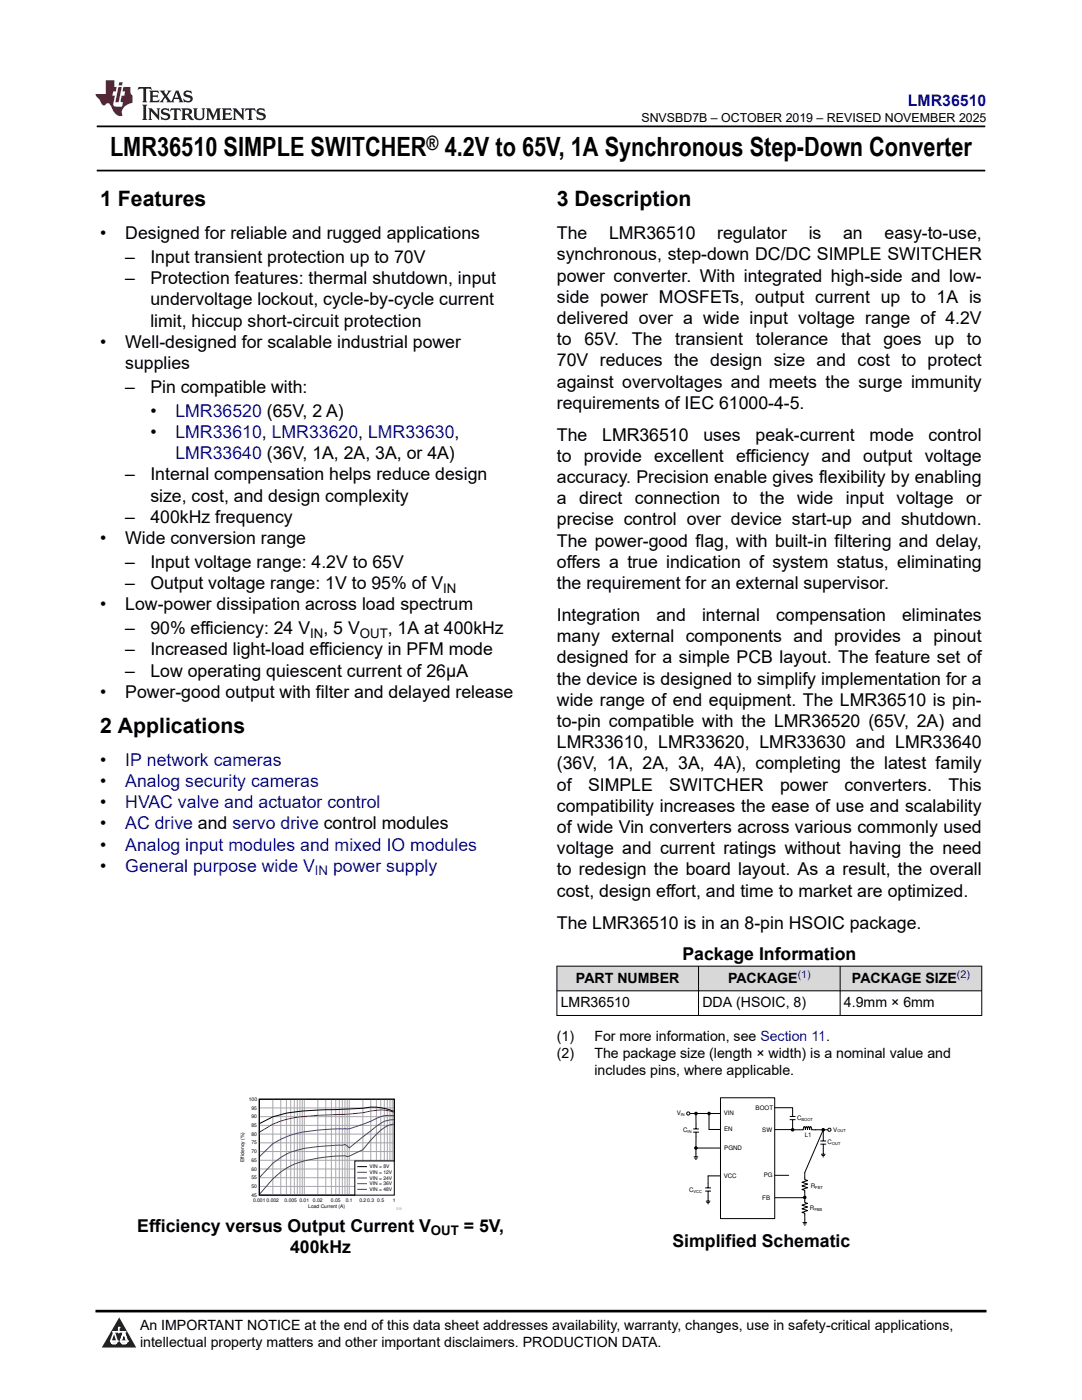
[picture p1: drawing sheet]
<svg xmlns="http://www.w3.org/2000/svg" width="216mm" height="279mm" viewBox="0 0 216 279" stroke-linecap="round" stroke-linejoin="round" font-family="sans-serif">
<defs><g id="words">
<text font-size="5.3" x="22" y="31.2">LMR36510 SIMPLE SWITCHER 4.2V to 65V, 1A Synchronous Step-Down Converter</text>
<g font-size="4.2">
<text x="20" y="41.2">1 Features</text>
<text x="111.1" y="41.2">3 Description</text>
<text x="20" y="146.2">2 Applications</text>
</g>
<text font-size="4" x="85.1" y="29.9">®</text>
<g font-size="3.5">
<text x="20" y="47.7">•</text>
<text x="25" y="47.7">Designed for reliable and rugged applications</text>
<text x="111.1" y="47.7">The</text>
<text x="121.5" y="47.7">LMR36510</text>
<text x="143.1" y="47.7">regulator</text>
<text x="161.4" y="47.7">is</text>
<text x="168.2" y="47.7">an</text>
<text x="176.5" y="47.7">easy-to-use,</text>
<text x="25" y="52.5">–</text>
<text x="30" y="52.5">Input transient protection up to 70V</text>
<text x="111.1" y="52">synchronous, step-down DC/DC SIMPLE SWITCHER</text>
<text x="25" y="56.7">–</text>
<text x="30" y="56.7">Protection features: thermal shutdown, input</text>
<text x="111.1" y="56.2">power converter. With integrated high-side and low-</text>
<text x="30" y="61">undervoltage lockout, cycle-by-cycle current</text>
<text x="30" y="65.2">limit, hiccup short-circuit protection</text>
<text x="111.1" y="64.7">delivered over a wide input voltage range of 4.2V</text>
<text x="111.1" y="60.4">side power MOSFETs, output current up to 1A is</text>
<text x="20" y="69.4">•</text>
<text x="25" y="69.4">Well-designed for scalable industrial power</text>
<text x="111.1" y="68.9">to</text>
<text x="116.6" y="68.9">65V.</text>
<text x="126.1" y="68.9">The</text>
<text x="134.7" y="68.9">transient</text>
<text x="150.8" y="68.9">tolerance</text>
<text x="167.9" y="68.9">that</text>
<text x="176.3" y="68.9">goes</text>
<text x="186.5" y="68.9">up</text>
<text x="193" y="68.9">to</text>
<text x="25" y="73.7">supplies</text>
<text x="111.1" y="77.4">against overvoltages and meets the surge immunity</text>
<text x="111.1" y="73.1">70V reduces the design size and cost to protect</text>
<text x="25" y="78.4">–</text>
<text x="30" y="78.4">Pin compatible with:</text>
<text x="30" y="83.2">•</text>
<text x="111.1" y="81.6">requirements of IEC 61000-4-5.</text>
<text x="30" y="87.4">•</text>
<text x="111.1" y="87.9">The</text>
<text x="120.2" y="87.9">LMR36510</text>
<text x="140.4" y="87.9">uses</text>
<text x="150.8" y="87.9">peak-current</text>
<text x="173.5" y="87.9">mode</text>
<text x="185.3" y="87.9">control</text>
<text x="25" y="95.9">–</text>
<text x="30" y="95.9">Internal compensation helps reduce design</text>
<text x="111.1" y="92.2">to provide excellent efficiency and output voltage</text>
<text x="30" y="100.1">size, cost, and design complexity</text>
<text x="111.1" y="100.6">a</text>
<text x="111.1" y="96.4">accuracy. Precision enable gives flexibility by enabling</text>
<text x="115.6" y="100.6">direct</text>
<text x="126.7" y="100.6">connection</text>
<text x="146.2" y="100.6">to</text>
<text x="151.6" y="100.6">the</text>
<text x="159" y="100.6">wide</text>
<text x="168.8" y="100.6">input</text>
<text x="178.9" y="100.6">voltage</text>
<text x="192.8" y="100.6">or</text>
<text x="25" y="104.3">–</text>
<text x="30" y="104.3">400kHz frequency</text>
<text x="111.1" y="104.9">precise control over device start-up and shutdown.</text>
<text x="20" y="108.6">•</text>
<text x="25" y="108.6">Wide conversion range</text>
<text x="25" y="113.3">–</text>
<text x="30" y="113.3">Input voltage range: 4.2V to 65V</text>
<text x="111.1" y="109.1">The power-good flag, with built-in filtering and delay,</text>
<text x="111.1" y="113.3">offers a true indication of system status, eliminating</text>
<text x="25" y="117.6">–</text>
<text x="30" y="117.6">Output voltage range: 1V to 95% of V</text>
<text x="111.1" y="117.6">the requirement for an external supervisor.</text>
<text x="20" y="121.8">•</text>
<text x="25" y="121.8">Low-power dissipation across load spectrum</text>
<text x="111.1" y="123.9">Integration</text>
<text x="131" y="123.9">and</text>
<text x="140.1" y="123.9">internal</text>
<text x="154.8" y="123.9">compensation</text>
<text x="180" y="123.9">eliminates</text>
<text x="25" y="126.6">–</text>
<text x="25" y="130.8">–</text>
<text x="30" y="126.6">90% efficiency: 24 V</text>
<text x="30" y="130.8">Increased light-load efficiency in PFM mode</text>
<text x="64.5" y="126.6">, 5 V</text>
<text x="77.4" y="126.6">, 1A at 400kHz</text>
<text x="111.1" y="128.2">many external components and provides a pinout</text>
<text x="25" y="135">–</text>
<text x="30" y="135">Low operating quiescent current of 26µA</text>
<text x="111.1" y="132.4">designed for a simple PCB layout. The feature set of</text>
<text x="111.1" y="136.6">the device is designed to simplify implementation for a</text>
<text x="20" y="139.3">•</text>
<text x="25" y="139.3">Power-good output with filter and delayed release</text>
<text x="111.1" y="140.9">wide range of end equipment. The LMR36510 is pin-</text>
<text x="111.1" y="145.1">to-pin compatible with the LMR36520 (65V, 2A) and</text>
<text x="111.1" y="149.3">LMR33610, LMR33620, LMR33630 and LMR33640</text>
<text x="20" y="152.8">•</text>
<text x="111.1" y="153.6">(36V, 1A, 2A, 3A, 4A), completing the latest family</text>
<text x="20" y="157">•</text>
<text x="20" y="161.3">•</text>
<text x="111.1" y="157.8">of</text>
<text x="117.3" y="157.8">SIMPLE</text>
<text x="133.6" y="157.8">SWITCHER</text>
<text x="155.6" y="157.8">power</text>
<text x="168.5" y="157.8">converters.</text>
<text x="189.2" y="157.8">This</text>
<text x="20" y="165.5">•</text>
<text x="111.1" y="162">compatibility increases the ease of use and scalability</text>
<text x="111.1" y="166.3">of wide Vin converters across various commonly used</text>
<text x="20" y="169.7">•</text>
<text x="20" y="174">•</text>
<text x="111.1" y="170.5">voltage and current ratings without having the need</text>
<text x="111.1" y="174.7">to redesign the board layout. As a result, the overall</text>
<text x="111.1" y="179">cost, design effort, and time to market are optimized.</text>
<text x="111.1" y="185.3">The LMR36510 is in an 8-pin HSOIC package.</text>
<text x="136.2" y="191.7">Package Information</text>
<text x="27.4" y="245.8">Efficiency versus Output Current V</text>
<text x="92.6" y="245.8">= 5V,</text>
<text x="57.9" y="250">400kHz</text>
<text x="134.2" y="248.8">Simplified Schematic</text>
</g>
<g font-size="3.5" fill="#00f">
<text x="35" y="83.2">LMR36520 (65V, 2 A)</text>
<text x="35" y="87.4">LMR33610, LMR33620, LMR33630,</text>
<text x="35" y="91.6">LMR33640 (36V, 1A, 2A, 3A, or 4A)</text>
<text x="25" y="152.8">IP network cameras</text>
<text x="25" y="157">Analog security cameras</text>
<text x="25" y="161.3">HVAC valve and actuator control</text>
<text x="25" y="165.5">AC drive and servo drive control modules</text>
<text x="25" y="169.7">Analog input modules and mixed IO modules</text>
<text x="25" y="174">General purpose wide V</text>
<text x="66.5" y="174">power supply</text>
</g>
<text font-size="3.2" fill="#00f" x="181.1" y="21.1">LMR36510</text>
<g font-size="2.8">
<text x="114.9" y="196.1">PART NUMBER</text>
<text x="145.3" y="196.1">PACKAGE</text>
<text x="170" y="196.1">PACKAGE SIZE</text>
<text x="111.9" y="201">LMR36510</text>
<text x="140.2" y="201">DDA (HSOIC, 8)</text>
<text x="168.4" y="201">4.9mm × 6mm</text>
<text x="111.1" y="207.8">(1)</text>
<text x="118.6" y="207.8">For more information, see Section 11.</text>
<text x="111.1" y="211.2">(2)</text>
<text x="118.6" y="211.2">The package size (length × width) is a nominal value and</text>
<text x="118.6" y="214.6">includes pins, where applicable.</text>
<text x="27.9" y="265.5">An IMPORTANT NOTICE at the end of this data sheet addresses availability, warranty, changes, use in safety-critical applications,</text>
<text x="27.9" y="268.9">intellectual property matters and other important disclaimers. PRODUCTION DATA.</text>
</g>
<g font-size="2.6">
<text x="88.4" y="118.3">IN</text>
<text x="61.9" y="127.3">IN</text>
<text x="71.8" y="127.3">OUT</text>
<text x="86" y="246.5">OUT</text>
</g>
<text font-size="2.6" fill="#00f" x="62.8" y="174.7">IN</text>
<text font-size="2.5" x="128" y="24.3">SNVSBD7B – OCTOBER 2019 – REVISED NOVEMBER 2025</text>
<g font-size="2.1" fill="#00f">
<text x="159.2" y="195.2">(1)</text>
<text x="191" y="195.2">(2)</text>
</g>
<g font-size="1.2">
<text x="150.8" y="221.4">BOOT</text>
<text x="135" y="222.6">V</text>
<text x="136.3" y="225.9">C</text>
<text x="144.4" y="222.6">VIN</text>
<text x="144.5" y="225.8">EN</text>
<text x="152.1" y="225.9">SW</text>
<text x="159.1" y="223.6">C</text>
<text x="160.6" y="226.9">L1</text>
<text x="166.3" y="225.8">V</text>
<text x="144.5" y="229.6">PGND</text>
<text x="165.2" y="228.4">C</text>
<text x="137.5" y="237.9">C</text>
<text x="144.4" y="235.1">VCC</text>
<text x="152.1" y="239.4">FB</text>
<text x="152.4" y="234.9">PG</text>
<text x="161.8" y="237.1">R</text>
<text x="161.6" y="241.5">R</text>
</g>
<g font-size="1">
<text x="49.6" y="219.7">100</text>
<text x="50.2" y="221.4">95</text>
<text x="50.2" y="226.7">80</text>
<text x="50.2" y="224.9">85</text>
<text x="50.2" y="223.2">90</text>
<text x="48.7" y="232" transform="rotate(-90 48.7 232)">Efficiency (%)</text>
<text x="50.2" y="233.6">60</text>
<text x="50.2" y="231.9">65</text>
<text x="50.2" y="230.1">70</text>
<text x="50.2" y="228.4">75</text>
<text x="73.7" y="233.2">VIN = 8V</text>
<text x="50.2" y="237.1">50</text>
<text x="50.2" y="235.4">55</text>
<text x="50.2" y="238.8">45</text>
<text x="50.5" y="240">0.001</text>
<text x="53.2" y="240">0.002</text>
<text x="56.8" y="240">0.005</text>
<text x="59.8" y="240">0.01</text>
<text x="62.5" y="240">0.02</text>
<text x="66" y="240">0.05</text>
<text x="69" y="240">0.1</text>
<text x="71.7" y="240">0.2</text>
<text x="73.3" y="240">0.3</text>
<text x="73.7" y="234.3">VIN = 12V</text>
<text x="73.7" y="235.4">VIN = 24V</text>
<text x="73.7" y="236.6">VIN = 36V</text>
<text x="73.7" y="237.7">VIN = 48V</text>
<text x="75.3" y="240">0.5</text>
<text x="78.4" y="240">1</text>
<text x="61.5" y="241.1">Load Current (A)</text>
</g>
<g font-size=".8">
<text x="135.9" y="222.8">IN</text>
<text x="137.2" y="226.1">IN</text>
<text x="159.9" y="223.8">BOOT</text>
<text x="167.1" y="226">OUT</text>
<text x="166" y="228.6">OUT</text>
<text x="138.4" y="238.1">VCC</text>
<text x="162.7" y="237.2">FBT</text>
<text x="162.5" y="241.7">FBB</text>
</g>
<text font-size=".7" fill="#a8a8a8" x="79.1" y="241.5">Effi</text>
</g></defs>
<path d="M19.3 25.2h177.3M19.3 34h177.3" fill="none" stroke="#000" stroke-width=".35"/>
<g fill="#d8d8d8">
<path d="M111.1 192.8h84.8v4.9h-84.8z" fill-rule="evenodd"/>
<path d="M111.2 192.9h28.1v4.8h-28.1z" fill-rule="evenodd"/>
<path d="M139.4 192.9h28.2v4.8h-28.2z" fill-rule="evenodd"/>
<path d="M167.7 192.9h28.1v4.8h-28.1z" fill-rule="evenodd"/>
</g>
<path d="M111.1 192.8h84.9M111.1 197.7h84.9M111.1 192.8v9.9M139.4 192.8v9.9M167.6 192.8v9.9M195.9 192.8v9.9M51.7 219.4h27v19.1h-27zM111.1 202.7h84.9M78.6 221.8a10.3 10.3 0 0 0-6.2-.6l-11.7 .5a30.9 30.9 0 0 0-6.3 1.2l-2.6 1.3" fill="none" stroke="#000" stroke-width=".2"/>
<g fill="none" stroke="#a8a8a8" stroke-width=".2">
<path d="M54.4 219.4v19.1M56 219.4v19.1M57.1 219.4v19.1M58 219.4v19.1M58.7 219.4v19.1M59.3 219.4v19.1M59.8 219.4v19.1M60.3 219.4v19.1M60.7 219.4v19.1M63.4 219.4v19.1M65 219.4v19.1M66.1 219.4v19.1"/>
<path d="M67 219.4v19.1M67.7 219.4v19.1M68.3 219.4v19.1M68.8 219.4v19.1M69.3 219.4v19.1M69.7 219.4v19.1M72.4 219.4v19.1M74 219.4v19.1M75.1 219.4v19.1M76 219.4v19.1M76.7 219.4v19.1M77.3 219.4v19.1"/>
<path d="M77.8 219.4v19.1M78.3 219.4v19.1M51.7 236.8h27M51.7 235h27M51.7 233.3h27M51.7 231.6h27M51.7 229.8h27M51.7 228.1h27M51.7 226.3h27M51.7 224.6h27M51.7 222.9h27M51.7 221.1h27"/>
</g>
<path d="M78.6 222a9.3 9.3 0 0 0-6.2 .1l-11.7 .7a20.5 20.5 0 0 0-6.3 1.5l-2.6 1.6" fill="none" stroke="#f00" stroke-width=".2"/>
<path d="M78.6 222.7l-.8-.1a6.1 6.1 0 0 0-3.8 1.2l-4.3 1.5-4.7 .1-4.3 .5a17.2 17.2 0 0 0-6.3 2.3l-2.6 2.6" fill="none" stroke="#295c75" stroke-width=".2"/>
<path d="M78.6 223.5h-.3a5.3 5.3 0 0 0-3.2 1.3l-5.4 4.3-.9-.7-.5 .2-3.3 .1a21.8 21.8 0 0 0-5.7 .8 10.6 10.6 0 0 0-4.9 2.7l-2.6 2.8" fill="none" stroke="#68275f" stroke-width=".2"/>
<path d="M78.6 224.3l-.3 .1a5.1 5.1 0 0 0-3.2 2l-2.7 3-2.7 1.3-3.6 .1-5.4 .9a12.9 12.9 0 0 0-6.3 3.6l-2.6 3" fill="none" stroke="#286b48" stroke-width=".2"/>
<path d="M70.8 231.7h7.9v6.8h-7.9z" fill-rule="evenodd" fill="#fff"/>
<g fill="none" stroke="#000" stroke-width=".2">
<path d="M70.8 231.7h7.9v6.8h-7.9zM71.4 232.8h1.7M138.3 225.9h1.2M138.3 225.3h1.2M138.9 222.2v3.1M138.9 226v.9M159.4 225.5h.9l.2-.7 .2 .7 .2-.7 .2 .7 .2-.7 .3 .7 .1-.7 .3 .7h.8M160.6 235.1v.3l.5 .2-1.1 .4 1.1 .3-1.1 .4 1.1 .3-1.1 .4 .6 .2v.3M162.7 225.5h1.6M163.7 228.3h1.2M163.7 227.7h1.1M164.3 225.4v2.3"/>
<path d="M164.3 228.4v.9"/>
<circle cx="164.3" cy="225.5" r=".25"/>
</g>
<path d="M71.4 234h1.7" fill="none" stroke="#f00" stroke-width=".2"/>
<path d="M71.4 235.1h1.7" fill="none" stroke="#295c75" stroke-width=".2"/>
<path d="M71.4 236.2h1.7" fill="none" stroke="#68275f" stroke-width=".2"/>
<path d="M71.4 237.4h1.7" fill="none" stroke="#286b48" stroke-width=".2"/>
<circle cx="164.3" cy="225.5" r=".25" fill="#000"/>
<path d="M143.8 219.1h10.8v24.1h-10.8z" fill-rule="evenodd" fill="#fff"/>
<g fill="none" stroke="#000" stroke-width=".2">
<path d="M143.8 219.1h10.8v24.1h-10.8zM141.5 225.4h2.3M143.7 222.2h-6M157.6 223.4h1.1M157.6 222.8h1.1M158.2 221.9v.9M158.2 223.5v.9M164.3 229.3v.4M164.6 225.5h.6"/>
<circle cx="138.9" cy="222.2" r=".25"/>
<circle cx="160.6" cy="239" r=".25"/>
</g>
<g fill="#000">
<circle cx="138.9" cy="222.2" r=".25"/>
<circle cx="160.6" cy="239" r=".25"/>
</g>
<circle cx="137.3" cy="222.2" r=".32" fill="#fff"/>
<circle cx="137.3" cy="222.2" r=".32" fill="none" stroke="#000" stroke-width=".2"/>
<circle cx="165.5" cy="225.5" r=".32" fill="#fff"/>
<g fill="none" stroke="#000" stroke-width=".2">
<path d="M138.4 230.9h.9M138.5 231.1h.7M138.7 231.4h.3M138.9 229.1v1.7M138.9 229.1h4.8M138.9 226.9v2.2M140.7 237.7h1.2M140.7 237.1h1.2M140.8 239.7h.9M141 240h.6M141.3 237.8v1.9M141.5 222.2v3.2"/>
<path d="M143.8 234.7h-2.5v2.4M154.6 221.1h3.6v.8M154.6 225.4l3.6 .1M154.6 234.6h2.8M158.2 224.4v1.1h1.2M160.2 239h-5.5M160.6 237.9v2.1l.5 .2-1.1 .3 1.1 .4-1.1 .3 1.1 .4-1.1 .4 .6 .1v1.9M163.8 230.4h.9M164 230.6h.6M164.1 230.9h.3M164.3 225.5l-3.7 8.5v1.1M164.3 229.7v.6"/>
<path d="M141.2 240.2h.2M160.1 244h.9M160.3 244.2h.6M160.5 244.5h.2"/>
<circle cx="138.9" cy="229.1" r=".25"/>
<circle cx="141.5" cy="222.2" r=".25"/>
<circle cx="158.2" cy="225.5" r=".25"/>
<circle cx="165.5" cy="225.5" r=".32"/>
</g>
<g fill="#000">
<circle cx="138.9" cy="229.1" r=".25"/>
<circle cx="141.5" cy="222.2" r=".25"/>
<circle cx="158.2" cy="225.5" r=".25"/>
</g>
<path d="M0 0h215.9v23.8h-215.9z" fill-rule="evenodd" fill="#fff"/>
<path d="M27.7 17.4l-.2 .6 .5-.3h.6v.2v2.1l-.2 .4h1l-.2-.4v-2.1v-.2h.5l.5 .3-.1-.6zM29.8 18.1l.2 .4v1.5l-.2 .4h1.9l.1-.6a1.08 1.08 0 0 1-1.3 .2v-.7h.6l.4 .2v-.6l-.4 .2h-.6v-.6l.2-.1a1 1 0 0 1 1 .2l-.1-.5zM31.8 18.1l1 1.1-1 1.2h.9l-.2-.2 .4-.7 .5 .7-.2 .2h1.6l-.2-.2 .1-.4h1l.1 .4-.1 .2h.9l-.2-.3-.8-2h-.5l-1 2.2-.8-1.1 .9-1.1h-.8l.2 .2-.5 .7-.3-.7 .1-.2zM35.2 18.5l.4 1h-.8zM36.8 18.2a.65 .65 0 0 0-.2 .8 .65 .65 0 0 0 .6 .4l.7 .2 .1 .2a.79 .79 0 0 1-.7 .4 .79 .79 0 0 1-.7-.5l.1 .7 .2-.1a.93 .93 0 0 0 1.1 .1 .93 .93 0 0 0 .4-1 1.46 1.46 0 0 0-1.2-.6l-.1-.3a1.09 1.09 0 0 1 1.2 .2l-.2-.6-.1 .1-.6-.2zM28.4 20.9l.2 .4v2.3l-.2 .3h1l-.2-.3v-2.3l.2-.4zM29.6 21.6l.2 .4v1.6l-.2 .3h.8l-.3-.3v-1.4l1.7 1.8v-2l.2-.4h-.8l.2 .2 .1 1.1-1.2-1.3zM32.3 21.8a.65 .65 0 0 0-.2 .7 .65 .65 0 0 0 .7 .4l.6 .2 .1 .2a.79 .79 0 0 1-.7 .4 .79 .79 0 0 1-.7-.5l.1 .7 .2-.1a.93 .93 0 0 0 1.1 .1 .93 .93 0 0 0 .4-.9 1.46 1.46 0 0 0-1.2-.6l-.1-.4a1.09 1.09 0 0 1 1.2 .2l-.2-.6-.1 .1-.6-.1zM34.1 21.6l-.1 .7a.63 .63 0 0 1 .7-.4l.1 1.7-.3 .3h1l-.2-.3v-1.7a.66 .66 0 0 1 .8 .4l-.1-.7zM36.2 21.6l.2 .4v1.6l-.2 .3h.9l-.2-.2v-.7h.5l.1 .2a.79 .79 0 0 0 1.2 .6l-1-.9a.61 .61 0 0 0 .6-.6 .61 .61 0 0 0-.5-.6zM36.9 21.9h.2a.47 .47 0 0 1 .5 .1 .47 .47 0 0 1 .1 .5l-.2 .2h-.6zM38.5 21.6l.2 .2a2.27 2.27 0 0 0 .4 2 1.04 1.04 0 0 0 1.7-.7v-1.3l.2-.2h-.8l.2 .4v1.1a.6 .6 0 0 1-.6 .6 .6 .6 0 0 1-.6-.6v-1.1l.3-.4zM41.1 21.6l.2 .4v1.6l-.2 .3h.7l-.2-.3v-1.5l.9 1.9 .8-1.9v1.5l-.2 .3h1l-.3-.3v-1.6l.3-.4h-.8l-.7 1.5-.7-1.5zM44.3 21.6l.2 .4v1.6l-.2 .3h1.9l.1-.5a1.09 1.09 0 0 1-1.3 .1v-.6h.6l.4 .1v-.6l-.4 .2h-.6v-.6l.2-.1a1.01 1.01 0 0 1 1 .3l-.1-.6zM46.4 21.6l.3 .4v1.6l-.3 .3h.8l-.2-.3v-1.4l1.6 1.8v-2l.2-.4h-.7l.2 .2v1.1l-1.2-1.3zM49 21.6l-.1 .7a.63 .63 0 0 1 .8-.4v1.7l-.3 .3h1l-.2-.3v-1.7a.66 .66 0 0 1 .8 .4l-.1-.7zM51.4 21.8a.65 .65 0 0 0-.2 .7 .65 .65 0 0 0 .6 .4l.6 .2 .2 .2a.79 .79 0 0 1-.8 .4 .79 .79 0 0 1-.6-.5l.1 .7 .2-.1a.93 .93 0 0 0 1 .1 .93 .93 0 0 0 .5-.9 1.46 1.46 0 0 0-1.3-.6l-.1-.4a1.09 1.09 0 0 1 1.3 .2l-.2-.6-.2 .1-.5-.1z" fill="#231f20"/>
<path d="M21.1 16v2.8h-2.1l.1 .3 .9 1a.95 .95 0 0 0 .9 .9 .59 .59 0 0 1 .6-.4 .59 .59 0 0 1 .5 .4l.4 .8a1.59 1.59 0 0 0 2.1 1.3 1.61 1.61 0 0 1 1-2.2l1-.4-.1-1.5a1.59 1.59 0 0 1-.4-1.6h-1.4l-.2 .9h.5l-.1 .8h-.5l-.2 1v.2l.4 .1-.2 .9h-.6a.73 .73 0 0 1-1.1-.7l.3-1.5h-.5l.2-.8h.5l.2-.9h-.5v-1.4zM23.6 17.4l-.6 3h.7l.6-3zM23.8 16.4l-.1 .7h.7l.1-.7z" fill="#ed1c24"/>
<path d="M0 261.4h215.9v18h-215.9z" fill-rule="evenodd" fill="#fff"/>
<path d="M23.8 262.9l3.4 6h-6.9z" fill="#231f20"/>
<path d="M22.1 267.7h1.3l-.4 .5h-.3a.55 .55 0 0 1-.6-.5z" fill-rule="evenodd" fill="#fff"/>
<path d="M22.1 267.7h1.3l-.4 .5h-.3a.55 .55 0 0 1-.6-.5z" fill="none" stroke="#231f20" stroke-width=".34"/>
<path d="M22.1 267.7h1.3l-.4 .5h-.5zM23.7 265.9h.1M23.7 264.9v1z" fill="none" stroke="#fff" stroke-width=".34"/>
<circle cx="23.7" cy="264.9" r=".17" fill="#fff"/>
<path d="M22.6 265.8h.1M22.6 265.8h2.3z" fill="none" stroke="#fff" stroke-width=".34"/>
<circle cx="24.9" cy="265.8" r=".17" fill="#fff"/>
<path d="M24 267.7h.1" fill="none" stroke="#fff" stroke-width=".34"/>
<path d="M24.7 265.8l-.7 1.9z" fill="#fff"/>
<path d="M24.7 265.8l-.7 1.9z" fill="none" stroke="#fff" stroke-width=".34"/>
<path d="M24.7 265.8l.7 1.9z" fill="#fff"/>
<path d="M24.7 265.8l.7 1.9zM25.3 267.7h.1" fill="none" stroke="#fff" stroke-width=".34"/>
<circle cx="22.1" cy="267.7" r=".17" fill="#fff"/>
<path d="M22.8 265.8l-.7 1.9zM22.8 265.8l.6 1.9z" fill="none" stroke="#fff" stroke-width=".34"/>
<circle cx="23.4" cy="267.7" r=".17" fill="#fff"/>
<path d="M24.1 267.7h1.3a.65 .65 0 0 1-.6 .5 .65 .65 0 0 1-.7-.5z" fill-rule="evenodd" fill="#fff"/>
<path d="M24.1 267.7h1.3a.65 .65 0 0 1-.6 .5 .65 .65 0 0 1-.7-.5z" fill="none" stroke="#231f20" stroke-width=".34"/>
<path d="M24 267.7h.1M24.1 267.7h1.3l-.4 .5h-.5z" fill="none" stroke="#fff" stroke-width=".34"/>
<circle cx="25.4" cy="267.7" r=".17" fill="#fff"/>
<path d="M19 261.7h177.8" fill="none" stroke="#000" stroke-width=".53"/>
<use href="#words"/>
</svg>
